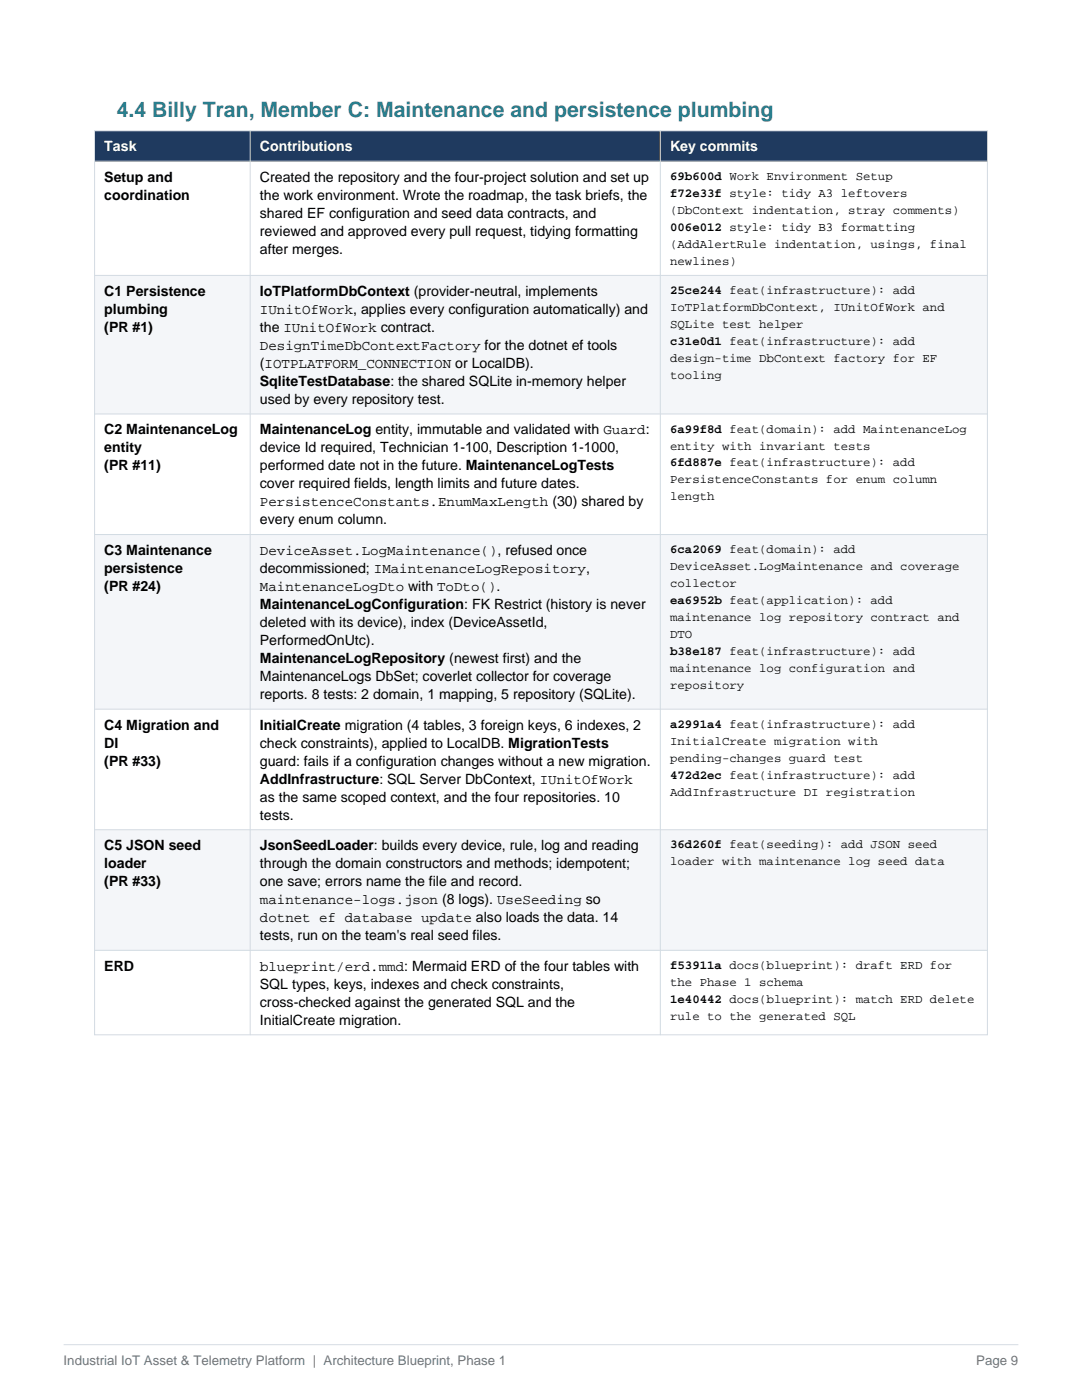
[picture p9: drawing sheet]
<svg xmlns="http://www.w3.org/2000/svg" width="216mm" height="279mm" viewBox="0 0 216 279" stroke-linecap="round" stroke-linejoin="round" font-family="sans-serif">
<defs><g id="words">
<text font-size="4.2" fill="#2a7f8e" x="23.3" y="23.3">4.4 Billy Tran, Member C: Maintenance and persistence plumbing</text>
<g font-size="2.8" fill="#fff">
<text x="20.8" y="30.2">Task</text>
<text x="51.9" y="30.2">Contributions</text>
<text x="133.7" y="30.2">Key commits</text>
</g>
<g font-size="2.8">
<text x="20.8" y="36.2">Setup and</text>
<text x="20.8" y="39.8">coordination</text>
<text x="51.9" y="36.2">Created the repository and the four-project solution and set up</text>
<text x="51.9" y="39.8">the work environment. Wrote the roadmap, the task briefs, the</text>
<text x="51.9" y="43.4">shared EF configuration and seed data contracts, and</text>
<text x="51.9" y="47">reviewed and approved every pull request, tidying formatting</text>
<text x="51.9" y="50.6">after merges.</text>
<text x="20.8" y="59">C1 Persistence</text>
<text x="51.9" y="59">IoTPlatformDbContext (provider-neutral, implements</text>
<text x="20.8" y="62.6">plumbing</text>
<text x="51.9" y="62.6">IUnitOfWork, applies every configuration automatically) and</text>
<text x="20.8" y="66.2">(PR #1)</text>
<text x="51.9" y="66.2">the IUnitOfWork contract.</text>
<text x="51.9" y="69.8">DesignTimeDbContextFactory for the dotnet ef tools</text>
<text x="51.9" y="73.4">(IOTPLATFORM_CONNECTION or LocalDB).</text>
<text x="51.9" y="77">SqliteTestDatabase: the shared SQLite in-memory helper</text>
<text x="51.9" y="80.6">used by every repository test.</text>
<text x="20.8" y="86.7">C2 MaintenanceLog</text>
<text x="51.9" y="86.7">MaintenanceLog entity, immutable and validated with Guard:</text>
<text x="20.8" y="90.3">entity</text>
<text x="20.8" y="93.9">(PR #11)</text>
<text x="51.9" y="90.3">device Id required, Technician 1-100, Description 1-1000,</text>
<text x="51.9" y="93.9">performed date not in the future. MaintenanceLogTests</text>
<text x="51.9" y="97.5">cover required fields, length limits and future dates.</text>
<text x="51.9" y="101.1">PersistenceConstants.EnumMaxLength (30) shared by</text>
<text x="51.9" y="104.7">every enum column.</text>
<text x="20.8" y="110.7">C3 Maintenance</text>
<text x="51.9" y="110.7">DeviceAsset.LogMaintenance(), refused once</text>
<text x="20.8" y="114.3">persistence</text>
<text x="20.8" y="117.9">(PR #24)</text>
<text x="51.9" y="114.3">decommissioned; IMaintenanceLogRepository,</text>
<text x="51.9" y="117.9">MaintenanceLogDto with ToDto().</text>
<text x="51.9" y="121.5">MaintenanceLogConfiguration: FK Restrict (history is never</text>
<text x="51.9" y="125.1">deleted with its device), index (DeviceAssetId,</text>
<text x="51.9" y="128.7">PerformedOnUtc).</text>
<text x="51.9" y="132.3">MaintenanceLogRepository (newest first) and the</text>
<text x="51.9" y="135.9">MaintenanceLogs DbSet; coverlet collector for coverage</text>
<text x="51.9" y="139.5">reports. 8 tests: 2 domain, 1 mapping, 5 repository (SQLite).</text>
<text x="20.8" y="145.6">C4 Migration and</text>
<text x="20.8" y="149.2">DI</text>
<text x="51.9" y="145.6">InitialCreate migration (4 tables, 3 foreign keys, 6 indexes, 2</text>
<text x="51.9" y="149.2">check constraints), applied to LocalDB. MigrationTests</text>
<text x="20.8" y="152.8">(PR #33)</text>
<text x="51.9" y="152.8">guard: fails if a configuration changes without a new migration.</text>
<text x="51.9" y="156.4">AddInfrastructure: SQL Server DbContext, IUnitOfWork</text>
<text x="51.9" y="160">as the same scoped context, and the four repositories. 10</text>
<text x="51.9" y="163.6">tests.</text>
<text x="20.8" y="169.7">C5 JSON seed</text>
<text x="20.8" y="173.2">loader</text>
<text x="51.9" y="169.7">JsonSeedLoader: builds every device, rule, log and reading</text>
<text x="51.9" y="173.2">through the domain constructors and methods; idempotent;</text>
<text x="20.8" y="176.8">(PR #33)</text>
<text x="51.9" y="176.8">one save; errors name the file and record.</text>
<text x="51.9" y="180.4">maintenance-logs.json (8 logs). UseSeeding so</text>
<text x="51.9" y="184">dotnet ef database update also loads the data. 14</text>
<text x="51.9" y="187.6">tests, run on the team's real seed files.</text>
<text x="20.8" y="193.7">ERD</text>
<text x="51.9" y="193.7">blueprint/erd.mmd: Mermaid ERD of the four tables with</text>
<text x="51.9" y="197.3">SQL types, keys, indexes and check constraints,</text>
<text x="51.9" y="200.9">cross-checked against the generated SQL and the</text>
<text x="51.9" y="204.5">InitialCreate migration.</text>
</g>
<g font-size="2.6" fill="#6b7280">
<text x="12.7" y="272.3">Industrial IoT Asset &amp; Telemetry Platform | Architecture Blueprint, Phase 1</text>
<text x="194.8" y="272.3">Page 9</text>
</g>
<g font-size="2.5">
<text x="133.7" y="35.9">69b600d Work Environment Setup</text>
<text x="133.7" y="39.3">f72e33f style: tidy A3 leftovers</text>
<text x="133.7" y="42.7">(DbContext indentation, stray comments)</text>
<text x="133.7" y="46">006e012 style: tidy B3 formatting</text>
<text x="133.7" y="49.4">(AddAlertRule indentation, usings, final</text>
<text x="133.7" y="52.8">newlines)</text>
<text x="133.7" y="58.7">25ce244 feat(infrastructure): add</text>
<text x="133.7" y="62.1">IoTPlatformDbContext, IUnitOfWork and</text>
<text x="133.7" y="65.4">SQLite test helper</text>
<text x="133.7" y="68.8">c31e0d1 feat(infrastructure): add</text>
<text x="133.7" y="72.2">design-time DbContext factory for EF</text>
<text x="133.7" y="75.6">tooling</text>
<text x="133.7" y="86.3">6a99f8d feat(domain): add MaintenanceLog</text>
<text x="133.7" y="89.7">entity with invariant tests</text>
<text x="133.7" y="93.1">6fd887e feat(infrastructure): add</text>
<text x="133.7" y="96.5">PersistenceConstants for enum column</text>
<text x="133.7" y="99.9">length</text>
<text x="133.7" y="110.4">6ca2069 feat(domain): add</text>
<text x="133.7" y="113.8">DeviceAsset.LogMaintenance and coverage</text>
<text x="133.7" y="117.2">collector</text>
<text x="133.7" y="120.5">ea6952b feat(application): add</text>
<text x="133.7" y="123.9">maintenance log repository contract and</text>
<text x="133.7" y="127.3">DTO</text>
<text x="133.7" y="130.7">b38e187 feat(infrastructure): add</text>
<text x="133.7" y="134.1">maintenance log configuration and</text>
<text x="133.7" y="137.5">repository</text>
<text x="133.7" y="145.2">a2991a4 feat(infrastructure): add</text>
<text x="133.7" y="148.6">InitialCreate migration with</text>
<text x="133.7" y="152">pending-changes guard test</text>
<text x="133.7" y="155.4">472d2ec feat(infrastructure): add</text>
<text x="133.7" y="158.8">AddInfrastructure DI registration</text>
<text x="133.7" y="169.3">36d260f feat(seeding): add JSON seed</text>
<text x="133.7" y="172.7">loader with maintenance log seed data</text>
<text x="133.7" y="193.4">f53911a docs(blueprint): draft ERD for</text>
<text x="133.7" y="196.7">the Phase 1 schema</text>
<text x="133.7" y="200.1">1e40442 docs(blueprint): match ERD delete</text>
<text x="133.7" y="203.5">rule to the generated SQL</text>
</g>
</g></defs>
<path d="M12.7 268.4h190.5" fill="none" stroke="#d5dbe3" stroke-width=".2"/>
<path d="M18.9 26.1h178.1v6.1h-178.1z" fill-rule="evenodd" fill="#1f3a5f"/>
<g fill="#f4f6f9">
<path d="M18.9 55h178.1v27.6h-178.1z" fill-rule="evenodd"/>
<path d="M18.9 106.7h178.1v34.8h-178.1z" fill-rule="evenodd"/>
<path d="M18.9 165.6h178.1v24.1h-178.1z" fill-rule="evenodd"/>
</g>
<path d="M18.9 26.1h178.1v180.4h-178.1zM18.9 32.2h178.1M49.9 26.1v180.4M131.8 26.1v180.4M18.9 55h178.1M18.9 82.6h178.1M18.9 106.7h178.1M18.9 141.5h178.1M18.9 165.6h178.1M18.9 189.7h178.1" fill="none" stroke="#d3dae2" stroke-width=".2"/>
<use href="#words"/>
</svg>
